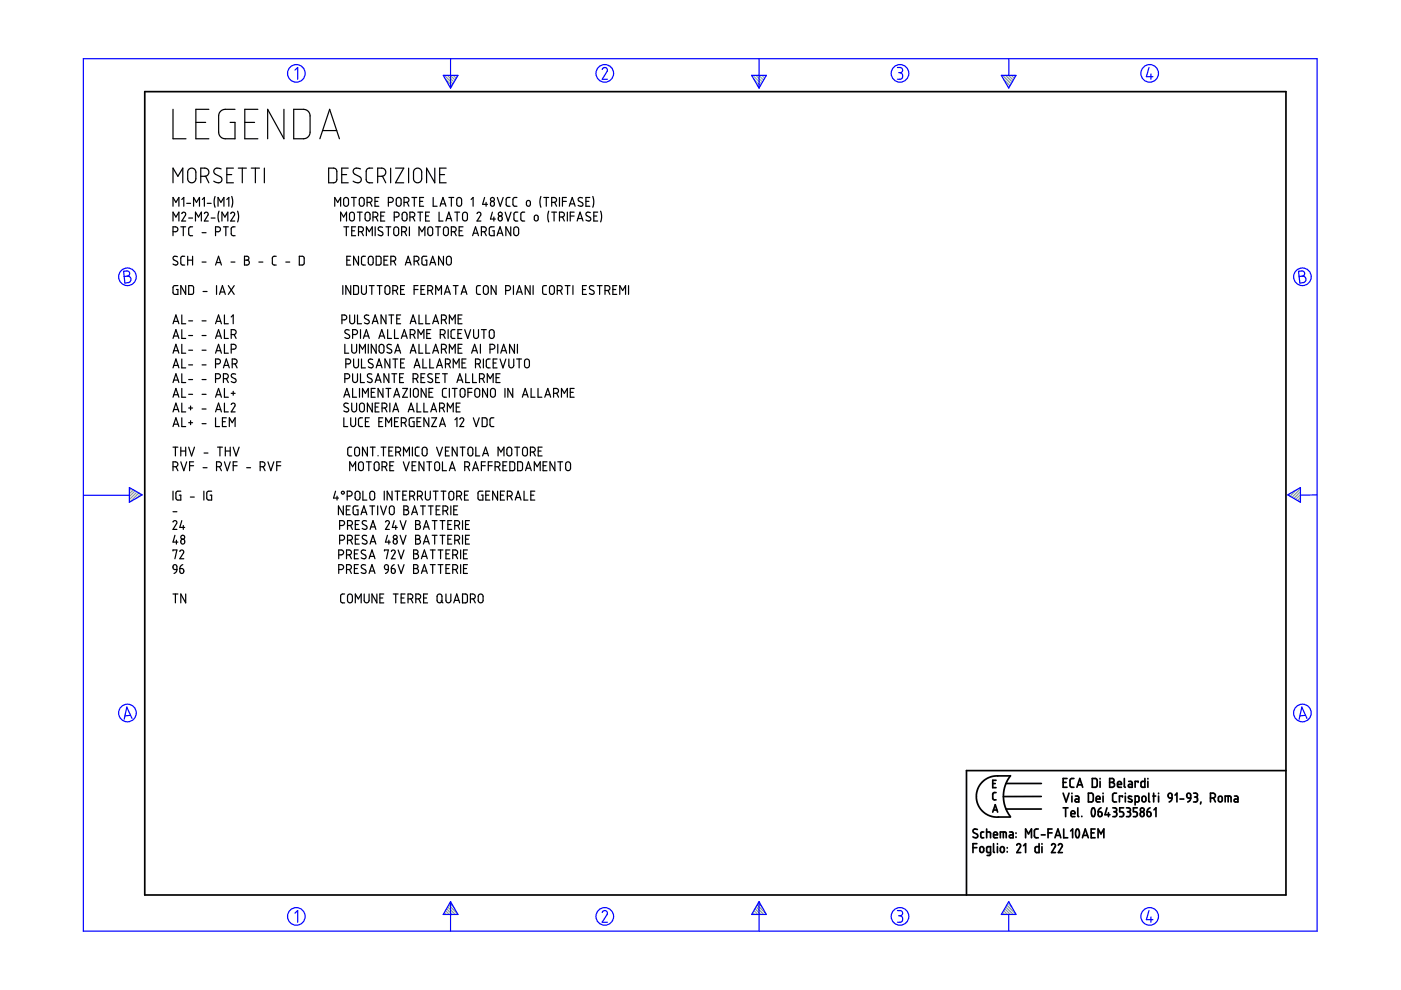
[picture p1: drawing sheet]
<svg xmlns="http://www.w3.org/2000/svg" width="297mm" height="210mm" viewBox="0 0 297 210" stroke-linecap="round" stroke-linejoin="round" font-family="sans-serif">
<g fill="none" stroke="#6c9" stroke-width=".25">
<path d="M94.2 16l1.8 1.8M94.5 16.8l1.3 1.4M94.8 16l1.5 1.4M95.3 18.3l.3 .3M95.5 16l1 1M96.1 16l.6 .6M96.7 16l.3 .2M159.6 16l1.8 1.8M159.9 16.8l1.3 1.4M160.3 16l1.4 1.4M160.7 18.3l.3 .3M160.9 16l1 1"/>
<path d="M161.5 16l.6 .6M162.1 16l.2 .2M212.6 16l1.8 1.8M212.8 16.8l1.3 1.4M213.2 16l1.4 1.4M213.7 18.3l.2 .3M213.8 16l1 1M214.4 16l.7 .6M215.1 16l.2 .2M27.5 103.4h-.1M27.9 103.6l-.5 .4M28.3 103.8l-.9 .9"/>
<path d="M28.7 104.1l-1.3 1.2M29 104.3l-1.6 1.6M29.4 104.5l-1.8 1.9M29.8 104.8l-.8 .8M273.4 104.7l-.3 .3M274.9 103.9l-1.4 1.3M275.7 103.6l-1.8 1.9M275.7 106.1l-.2 .3M275.7 105.5l-.6 .6M275.7 104.9l-1 1M275.7 104.2l-1.4 1.5M94 193.8v.1"/>
<path d="M94.2 193.5l.4 .4M94.4 193.1l.9 .8M94.7 192.7l1.2 1.2M94.9 192.3l1.6 1.6M95.1 191.9l1.9 1.9M95.4 191.5l.8 .8M159.4 193.8v.1M159.6 193.5l.4 .4M159.9 193.1l.8 .8M160.1 192.7l1.2 1.2M160.3 192.3l1.6 1.6M160.5 191.9l1.9 1.9"/>
<path d="M160.8 191.5l.8 .8M212.3 193.8v.1M212.6 193.5l.4 .4M212.8 193.1l.8 .8M213 192.7l1.2 1.2M213.2 192.3l1.6 1.6M213.5 191.9l1.8 1.9M213.7 191.5l.8 .8"/>
</g>
<g fill="none" stroke="#00f" stroke-width=".25">
<path d="M17.7 12.4h261.6v185h-261.6zM62.5 14.9l.6-.6v2.5M94 16h3.1l-1.6 2.7zM95.5 12.4v6.3M127.7 14.7l.5-.4 .5 .3v.5l-1 1.7h1.1M159.4 16h3.1l-1.6 2.7zM160.9 12.4v6.3M190.3 14.3h.7l.3 .3v.6l-.5 .2M190.5 15.4h.3M190.8 15.4l.5 .3v.7l-.3 .4h-.7M212.3 16h3.1l-1.5 2.7zM213.9 12.5v3.5"/>
<path d="M243.6 14.3l-.5 2h1.4M244 15.7v1.1M26.2 57.5l.9-.1 .3 .3 .1 .5-.5 .3 .5 .2 .3 .4-.1 .3-.3 .5-.9 .1zM27 58.5l-.7 .1M275.3 57.5l.9-.1 .3 .3 .1 .5-.5 .3 .5 .2 .3 .4-.1 .4-.2 .3-1 .2zM276.1 58.5l-.7 .1M17.8 105h9.6M27.4 103.4l2.7 1.5-2.7 1.6zM273 104.9l2.7-1.5v3.1zM279.3 104.9l-3.6 .1M27.7 151.7l-1.2 .1M28 152.3l-1.1-2.4-.6 2.6"/>
<path d="M276.8 151.7l-1.2 .1M277.1 152.3l-1.1-2.4-.6 2.6M62.5 193.6l.6-.5v2.4M95.5 191.2v6.2M95.5 191.2l1.6 2.7h-3.1zM127.7 193.5l.1-.3 .5-.1 .5 .4-.1 .4-1 1.6h1.1M160.9 191.2v6.2M160.9 191.2l1.6 2.7h-3.1zM190.3 193.1h.6l.4 .2v.5l-.5 .4M190.5 194.2h.3M190.8 194.2l.5 .3v.7l-.4 .3h-.6M213.9 191.2l1.5 2.7h-3.1z"/>
<path d="M213.9 193.9v3.5M243.6 193.1l-.5 1.9h1.4M244 194.4v1.1"/>
<circle cx="62.8" cy="15.6" r="1.87"/>
<circle cx="128.2" cy="15.6" r="1.87"/>
<circle cx="190.8" cy="15.6" r="1.87"/>
<circle cx="243.8" cy="15.6" r="1.87"/>
<circle cx="27" cy="58.7" r="1.87"/>
<circle cx="276.1" cy="58.7" r="1.87"/>
<circle cx="27" cy="151.2" r="1.87"/>
<circle cx="276.1" cy="151.2" r="1.87"/>
<circle cx="62.8" cy="194.3" r="1.87"/>
<circle cx="128.2" cy="194.3" r="1.87"/>
<circle cx="190.8" cy="194.3" r="1.87"/>
<circle cx="243.8" cy="194.3" r="1.87"/>
</g>
<g fill="none" stroke="#000" stroke-width=".36">
<path d="M30.7 19.4h241.9v170.4h-241.9zM206.3 179.7h.8M207.1 178.9h-.8v1.9M207.2 175.9l-.6-.1-.3 .5 1 .7v.4l-.3 .2-.7-.2M207.9 179.6l.4-.1 .3 .3v.7l-.3 .2h-.3l-.2-.2zM208.6 176.4h-.4l-.3 .2 .1 .9 .2 .1h.4M209.2 176.4l.8 .1v1.1M209.2 175.8v1.8M210.5 166.1h.5M210.5 172.2l.5-1.6 .5 1.6M210.6 171.7h.8M210.7 177h.8l-.2-.5-.4-.1-.2 .2v.8l.1 .2h.7"/>
<path d="M210.7 178.9v1.7l.1 .2M211.2 168h-.4l-.3 .3v1.1l.7 .2M211.2 165.4h-.7v1.6h.7M211.5 178.9v.1M211.5 179.5v1.3M212.1 177.6v-1.2h1.1l.1 .2v1M212.2 179.6l.4-.1 .3 .3v.7l-.3 .2h-.3l-.2-.2zM212.7 176.4v1.2M213.3 166.1h7.5M213.3 171.5h7.5M213.6 179.7v.1M214.1 176.4h.5l.2 .3v.9h-.5a.31 .31 0 0 1-.3-.3 .31 .31 0 0 1 .3-.3h.5"/>
<path d="M214.2 164.5h-3.5l-.9 .3-.9 .5-.7 .6-.7 .9-.4 1-.1 1.1 .1 1.1 .4 .9 .7 1 .8 .6 .8 .5 .9 .2h3.5M214.2 164.5l-1 1.7-.5 2.2 .1 1.3 .3 1.3 1.1 2.1M215.4 176.6v.1M215.4 177.4v.1M215.6 179.2l.4-.3 .4 .4-.8 1.5h.8M217 179.3l.4-.4v1.9M217.4 177.6v-1.8l.7 1 .6-1v1.8M220.1 175.8h-.5l-.3 .3 .1 1.3 .1 .2h.6M220.3 178.9v1.9l-.7-.1-.1-.3v-.7l.2-.2h.6M220.8 168.9h-8.1M220.8 177h.8M220.9 178.9v.1"/>
<path d="M220.9 179.5v1.3M222.2 176.6h.9M222.9 179.2l.4-.3 .4 .2 .1 .3-.9 1.4h.9M223.1 175.8h-.9v1.8M223.7 177.6l.6-1.8 .6 1.8M223.8 177.1h.9M224.4 179.2l.4-.3 .4 .4-.8 1.5h.8M225.4 165.9h.6M225.4 168.2l.6 1.8 .7-1.8M225.4 171.3h1M225.5 175.8v1.8h.9M225.9 171.3v1.8"/>
<path d="M226.2 165.1h-.8v1.8h.8M227 176.2l.4-.4v1.8M227.1 172.5h.8l-.1-.5-.4-.1-.3 .2v.8l.2 .2h.6M227.3 168.2v.1M227.3 168.8v1.2M227.7 165.1h-.6l-.2 .3v1.4l.3 .1h.5M228 168.8h.5l.2 .2v1h-.5a.31 .31 0 0 1-.3-.3 .31 .31 0 0 1 .3-.3h.5M228.2 175.9a.53 .53 0 0 1 .6 .1 .53 .53 0 0 1 .1 .6l-.1 .7a.35 .35 0 0 1-.4 .3 .35 .35 0 0 1-.3-.5l-.1-.5zM228.3 166.9l.6-1.8 .7 1.8M228.5 166.4h.9M228.5 171.3v1.7l.2 .1M229.4 173.1h.1"/>
<path d="M229.5 177.6l.6-1.8 .6 1.8M229.7 177.1h.8M230.8 168.2h.7l.3 .3v1.2l-.3 .3h-.7zM231.4 176.6h.6M231.6 165.1h.7l.3 .2v1.3l-.2 .3h-.8zM231.6 171.4a.53 .53 0 0 1 .5 .2 .53 .53 0 0 1 .1 .5l-.1 .7a.34 .34 0 0 1-.4 .3 .34 .34 0 0 1-.3-.4v-.6zM232.2 175.8h-.8v1.8h.8M232.4 169.4h.8v-.3l-.2-.3-.5 .1-.1 .9 .2 .2h.6M232.8 177.6v-1.8l.6 1 .6-1v1.8M232.8 172.1h.6l.2 .2 .1 .5-.2 .3h-.3l-.3-.1zM233.2 165.1v.1M233.2 165.7v1.2"/>
<path d="M233.4 171.3l-.4 .3-.2 .5M233.9 168.2v.1M233.9 168.8v1.2M234.7 171.3l-.4 1.4h1M235 172.3v.8M235.3 165.1h.6l.3 .3-.1 .4-.3 .1 .4 .1 .1 .3-.1 .4-.3 .2h-.6zM235.3 165.9h.5M235.9 171.3h.7l.1 .2 .1 .3-.4 .3M236.2 172.1h.2M236.4 172.1l.3 .2 .1 .5-.3 .3h-.6M236.7 168.2h-.5l-.3 .3v1.3l.3 .2h.5M236.9 166.3h.9l-.2-.5-.3-.1-.3 .1-.1 .9 .2 .2h.7"/>
<path d="M238 169v-.2h-.7v1.2M238.2 171.3h-.8v.8h.6l.2 .4-.1 .6h-.7M238.4 165.1v1.7l.2 .1M238.6 168.2v.1M238.6 168.8v1.2M238.8 171.3h.5l.3 .2v.4l-.3 .2M239.1 172.1h.2M239.3 172.1l.4 .3-.1 .5-.2 .2h-.6M239.3 165.7h.5l.3 .2v1h-.6a.31 .31 0 0 1-.3-.3 .31 .31 0 0 1 .3-.3h.6M239.9 168.9l-.2-.1a.29 .29 0 0 0-.4 .1 .29 .29 0 0 0 .1 .4l.5 .2a.33 .33 0 0 1 0 .5 .33 .33 0 0 1-.5 0l-.2-.1M240.7 170l.7-.1 .1-.9-.2-.2h-.6v1.9M241.1 171.3h-.8v.8h.6l.2 .3-.1 .7h-.7"/>
<path d="M241.3 165.9v-.2h-.6v1.2M241.9 172.3l.2-.2 .4 .2 .1 .5-.1 .2-.4 .1-.2-.1zM242.2 169l.2-.2 .4 .1 .2 .8-.2 .2-.4 .1-.3-.2zM242.7 165.1v1.8h-.6l-.2-.2 .1-.9 .2-.1h.5M243.2 172.1l.7 .2v.7l-.4 .1-.2-.1zM243.4 165.1v.1M243.4 165.7v1.2M243.6 168.2v1.6l.2 .2M243.8 171.3l-.4 .3-.2 .5M244.4 168.8h.6M244.6 168.2v1.8M244.7 171.7l.4-.4v1.8"/>
<path d="M245.6 168.2v.1M245.6 168.8v1.2M247.7 168.4l.3-.2 .4 .1 .1 .9-.7-.1zM248.5 169.2l-.2 .5-.4 .3M249.1 168.6l.4-.4v1.8M250.2 169.4h.8M251.7 168.3l.3-.1 .3 .1 .2 .9h-.6l-.2-.2zM252.5 169.2l-.2 .5-.5 .3M253.1 168.2l.7 .1 .1 .4-.4 .3M253.3 169h.2M253.5 169l.4 .2v.5l-.2 .3h-.6M254.6 170l-.1 .5"/>
<path d="M256.6 169.2l.9-.1 .2-.3-.1-.4-.4-.2h-.6v1.8M257.3 169.2l.4 .8M258.4 169l.2-.2 .4 .1 .1 .8-.1 .2-.4 .1-.3-.2zM259.8 170v-1.2l1.1 .1 .1 1.1M260.4 168.8v1.2M261.7 168.8h.6l.2 .3v.9h-.6a.31 .31 0 0 1-.3-.3 .31 .31 0 0 1 .3-.3h.6M272.6 163.4h-67.7v26.4M210 180.8h-.5l-.3-.2 .1-1 .7-.1v1.7l-.7 .2M213.6 180.6v.1"/>
<circle cx="242.2" cy="171.7" r=".42"/>
</g>
<g fill="none" stroke="#000" stroke-width=".25">
<path d="M36.7 23.2v6.2h2.7M36.7 38.8v-3.2l1 1.8 1.1-1.8v3.2M40.1 35.9l.4-.3 .5 .1 .5 .6v1.8l-.2 .4-.4 .2h-.5l-.6-.5v-1.8zM41.5 26h2.1M42.6 37.4h1l.5-.3 .2-.8-.3-.5-.4-.2h-1v3.2M43.6 37.4l.7 1.4M44.3 23.2h-2.8v6.2h2.8M46.9 35.8l-1.1-.1-.3 .2-.2 .5 .3 .5 1.3 .7 .2 .4-.2 .5-.3 .2-.4 .1-.9-.4M48.1 37h1M49.5 35.6h-1.4v3.2h1.4M49.8 23.2h-2.4l-.5 .2-.4 .5-.1 .6v3.8l.2 .5 .5 .5 .5 .1h2.2v-3.4h-1M50.5 35.6h1.7"/>
<path d="M51.4 35.6v3.2M51.9 26h2.1M53.3 35.6h1.7M54.1 35.6v3.2M54.7 23.2h-2.8v6.2h2.8M56 35.6v3.2M60.2 23.2v6.2l-3.5-6.2v6.2M62.3 23.2l2.5 .1 .4 .2 .4 .5 .1 4.3-.3 .6-.5 .4-2.6 .1zM67.8 29.4l2.1-6.2 2.1 6.2M68.4 27.7h3M69.7 35.6h1.1l.6 .5v2.2l-.5 .4-1.2 .1zM72.5 37h1"/>
<path d="M73.8 35.6h-1.3v3.2h1.3M76.4 35.8l-1-.1-.4 .2-.1 .5 .2 .5 1.4 .7 .1 .4-.1 .5-.4 .2-.4 .1-.8-.4M79 35.6l-.9 .1-.3 .2-.2 .4 .1 2.1 .5 .4h.8M80.1 37.4h1l.5-.3 .2-.8-.3-.5-.4-.2h-1v3.2M81.1 37.4l.7 1.4M82.8 35.6v3.2M83.9 35.6h1.7l-1.7 3.2h1.7M86.6 35.6v3.2M87.8 36l.4-.3 .5-.1 .4 .2 .3 .4v1.9l-.6 .6h-.6l-.5-.5v-1.8zM92.2 35.6v3.2l-1.8-3.2v3.2M93.2 37h1.1M94.6 35.6h-1.4v3.2h1.4"/>
<path d="M36.7 49.1l.8-.1 .2-.3-.1-.4-.3-.2h-.6v1.9M36.7 43.7v-1.8l.6 1 .6-1v1.8M36.7 46.9v-1.9l.6 1 .6-1v1.9M37.6 54.4h-.7l-.2 .4 .2 .3 .7 .4 .1 .5-.5 .2-.5-.2M38.3 48.1h1.1M38.5 45.3l.4-.3 .4 .2v.4l-.8 1.3h.9M38.5 42.3l.5-.4v1.8M38.9 48.1v1.9M39.2 54.3l-.6 .1-.3 .3 .1 1.3 .8 .2M39.6 43.1h.8M39.8 54.3v1.9M39.8 55.2h1"/>
<path d="M40 46.2h.8M40.8 48.1h-.5l-.3 .3v1.4l.3 .2h.5M40.8 54.3v1.9M41 43.7v-1.8l.7 1 .6-1v1.8M41.4 46.9v-1.9l.7 1 .6-1v1.9M42.8 49.3h.9M42.8 55.6h.9M42.9 42.3l.4-.4v1.8M43.3 45.3a.4 .4 0 0 1 .4-.3 .4 .4 0 0 1 .4 .2v.3l-.8 1.4h.9M43.9 43.1h.9M44.8 46.2h.8M45.6 41.7l-.2 .8 .2 1.4"/>
<path d="M45.7 49.1l.9-.1 .1-.3v-.4l-.3-.2h-.7v1.9M45.7 56.2l.6-1.9 .6 1.9M45.9 55.7h.9M46.2 43.7v-1.8l.6 1 .7-1v1.8M46.4 44.8l-.2 .8 .2 1.5M47.1 46.9v-1.9l.6 1 .6-1v1.9M47.4 48.1h1M47.9 48.1v1.9M48.1 42.3l.4-.4v1.8M48.9 45.3l.5-.3 .4 .4-.9 1.5h.9M49 55.6h.8M49.1 41.7l.2 .9-.2 1.3"/>
<path d="M49.8 48.1h-.5l-.3 .4 .1 1.3 .2 .1 .5 .1M50.4 44.8l.2 .9-.2 1.4M51.8 54.3h.7l.2 .3v.4l-.4 .2 .4 .1 .2 .3-.1 .4-.3 .2h-.7zM51.8 55.2h.5M54.9 55.6h.8M58.6 54.3l-.6 .1-.3 .3 .1 1.3 .8 .2M60.6 55.6h.8M63.5 54.3h.7l.3 .4v1.1l-.3 .4h-.7zM71 43.7v-1.8l.6 1 .6-1v1.8M72.2 46.9v-1.9l.7 1 .6-1v1.9M72.9 48.1h1M73 42.1l.4-.2 .5 .3v1.1l-.3 .4h-.5l-.2-.4z"/>
<path d="M73.4 48.1v1.9M73.5 55.2h.6M74.2 45.2l.5-.2 .4 .3v1.2l-.3 .3h-.3l-.4-.2zM74.4 54.3h-.9v1.9h.9M74.5 41.9h1M74.6 48.9h.6M75 41.9v1.8M75.4 48.1h-.8v1.9h.8M75.8 45h1M76 49.1l.9-.1 .1-.3v-.4l-.3-.2h-.7v1.9M76 54.3v1.9l-1-1.9v1.9M76.3 42.1l.5-.2 .4 .3v1.2l-.3 .3-.5-.1-.2-.3z"/>
<path d="M76.3 45v1.9M76.6 49.1l.4 .9M77.5 54.3l-.6 .1-.3 .2 .1 1.4 .8 .2M77.6 45.1l.4-.1 .4 .3v1.2l-.3 .3h-.3l-.4-.3v-1zM77.7 50v-1.9l.6 1 .6-1v1.9M77.8 42.9h.6l.4-.2 .1-.4-.2-.3-.9-.1v1.8M78.2 54.5l.5-.2 .4 .4v1.1l-.3 .4h-.4l-.3-.3v-1.1zM78.4 42.9l.5 .8M79.1 46l.8-.1 .2-.3-.1-.5-.9-.1v1.9M79.5 42.7h.6M79.5 48.1v1.9M79.7 46l.4 .9"/>
<path d="M79.8 54.3h.7l.3 .3v1.2l-.3 .4h-.7zM80.3 41.9h-.8v1.8h.8M80.7 45.8h.7M81.1 48.2l-.6-.1-.3 .4 .1 .3 .8 .5 .1 .4-.4 .3-.6-.2M81.4 55.2h.6M81.6 45h-.9v1.9h.9M81.8 48.1h1.1M82.3 54.3h-.9v1.9h.9M82.3 42.9l.9-.1 .2-.3-.1-.4-.4-.2h-.6v1.8M82.3 48.1v1.9M82.9 55.4h.5l.4-.3 .1-.3-.2-.4-.8-.1v1.9M83.5 55.4l.4 .8"/>
<path d="M83.6 46l.9-.1 .1-.3-.1-.4-.3-.2h-.6v1.9M83.6 48.3l.5-.2 .4 .4v1.1l-.3 .4-.4-.1-.3-.2v-1.1zM84.2 42l.4-.1 .4 .3v1.1l-.3 .4h-.3l-.4-.3v-1.1zM85.2 49.1h.6l.3-.2 .1-.4-.2-.3-.8-.1v1.9M85.4 45.2l.4-.2 .5 .3v1.1l-.3 .4h-.5l-.2-.3zM85.7 42.9l.8-.1 .2-.3-.1-.4-.3-.2h-.6v1.8M85.8 49.1l.4 .9M85.9 56.2l.7-1.9 .6 1.9M86.1 55.7h.9M86.3 42.9l.4 .8M86.8 48.1v1.9M86.9 46l.9-.1 .1-.5-.1-.3-.9-.1v1.9"/>
<path d="M87.3 41.9h1.1M87.5 46l.4 .9M87.8 55.4h.5l.5-.3v-.3l-.2-.4-.8-.1v1.9M87.8 41.9v1.8M88.4 55.4l.4 .8M88.6 45h1M88.8 50v-1.9l.7 1 .6-1v1.9M89 42.7h.6M89.1 45v1.9M89.8 41.9h-.8v1.8h.8M90.2 45.8h.7M90.5 54.3h-.7l-.3 .3v1.2l.2 .4h.8v-1h-.3"/>
<path d="M90.8 48.3l.6-.2 .3 .4v1.1l-.3 .4-.4-.1-.3-.3zM91.1 45h-.9v1.9h.9M91.1 56.2l.6-1.9 .7 1.9M91.3 55.7h.9M91.8 41.9v1.8h.9M92.4 48.1h1M92.9 48.1v1.9M93.1 45v1.9h.8M93.3 43.7l.6-1.8 .7 1.8M93.5 43.2h.9M94 54.3v1.9l-1-1.9v1.9M94.1 48.3l.5-.2 .4 .4 .1 1.1-.4 .4-.4-.1-.3-.3z"/>
<path d="M94.6 46.9l.6-1.9 .6 1.9M94.7 46.3h.9M94.8 54.5l.5-.2 .4 .3v1.2l-.5 .4-.3-.1-.2-.3zM95.2 41.9h1M95.7 49.1l.9-.1 .1-.4-.1-.3-.2-.2h-.7v1.9M95.7 41.9v1.8M96.3 49.1l.4 .9M96.4 45h1.1M96.9 45v1.9M96.9 42.1l.5-.2 .4 .3 .1 1.2-.4 .3-.5-.1-.2-.3zM97.3 48.9h.7M98.2 48.1h-.9v1.9h.9"/>
<path d="M98.2 45.2l.4-.2 .5 .3v1.1l-.3 .4h-.4l-.3-.3v-1zM99.9 42.3l.4-.4v1.8M100.2 50l.6-1.9 .7 1.9M100.4 49.4h.9M101.1 45.3l.4-.3 .4 .2v.4l-.8 1.3h.9M102.1 49.1l.9-.1 .1-.5-.1-.3-.9-.1v1.9M102.7 49.1l.4 .9M102.7 41.9l-.4 1.4h1.1M103.1 42.9v.8M104.1 42.8l.3-.1 .4 .2v.5l-.1 .2-.4 .1-.2-.1zM104.4 45l-.4 1.4h1M104.7 46v.9"/>
<path d="M104.8 48.1h-.8l-.3 .3v1.2l.2 .3 .9 .1v-1.1h-.3M105.4 50l.6-1.9 .6 1.9M105.5 41.9l.6 1.8 .6-1.8M105.6 49.4h.9M107.1 45l.6 1.9 .7-1.9M108.1 41.9h-.5l-.3 .3v1.3l.3 .2h.5M108.3 48.1v1.9l-1-1.9v1.9M109 48.3l.6-.2 .3 .4 .1 1-.4 .5-.4-.1-.3-.3zM109.6 41.9h-.5l-.3 .4v1.2l.3 .2h.5M109.8 45h-.5l-.3 .3v1.3l.2 .2 .6 .1M111.3 45h-.6l-.3 .3 .1 1.4 .8 .2M111.7 42.6l.4-.1 .3 .3v.6l-.3 .3h-.3l-.2-.2z"/>
<path d="M113.3 45.8l.5-.2 .3 .2v.7l-.3 .3-.5-.2zM114.7 41.7l-.2 .9 .2 1.3M115.3 41.9h1M115.8 41.9v1.8M116.3 44.8l-.2 .8 .2 1.5M117 42.9h.6l.3-.2 .1-.4-.1-.3-.9-.1v1.8M117 45h1M117.5 45v1.9M117.6 42.9l.4 .8M118.6 46l.9-.1 .2-.3-.1-.4-.4-.2h-.6v1.9M118.6 41.9v1.8M119.3 42.7h.8"/>
<path d="M119.3 46l.4 .9M120.1 41.9h-.8v1.8M120.3 45v1.9M120.7 43.7l.6-1.8 .6 1.8M120.9 43.2h.9M120.9 45.8h.8M121.7 45h-.8v1.9M122.4 46.9l.6-1.9 .6 1.9M122.5 46.3h.9M123.5 42l-.6-.1-.3 .5 .9 .7v.5l-.5 .1-.4-.2M124.2 42.7h.7M125.1 41.9h-.9v1.8h.9"/>
<path d="M125.2 45.1l-.7-.1-.3 .5 .2 .2 .8 .4v.5l-.3 .3-.7-.2M125.7 41.7l.2 1-.2 1.2M125.9 45.8h.6M126.7 45h-.8v1.9h.8M127.3 44.8l.3 .9-.3 1.4M36.7 68.6l.6-1.8 .6 1.8M36.7 71.8l.6-1.9 .6 1.9M36.7 74.9l.6-1.9 .6 1.9M36.7 78l.6-1.9 .6 1.9M36.9 68.1h.8M36.9 71.2h.8M36.9 74.4h.8"/>
<path d="M36.9 77.5h.8M37.7 60.6h-.7l-.3 .3v1.2l.3 .3h.7v-1h-.3M38.5 66.8v1.8h.9M38.5 69.9v1.9h.9M38.5 73v1.9h.9M38.5 76.1v1.9h.9M38.5 79.2v1.9h.9M39.4 60.6v1.8l-1.1-1.8v1.8M40 60.6h.7l.3 .3v1.1l-.2 .4h-.8zM40 68h.8M40 71.1h.8M40 74.3h.8"/>
<path d="M40 77.4h.8M42.8 68h.9M42.8 71.1h.9M42.8 74.3h.9M42.8 77.4h.9M43.1 61.8h.8M45.7 77.2l.9-.2 .1-.2v-.5l-.3-.2h-.7v1.9M45.7 68.6l.6-1.8 .6 1.8M45.7 71.8l.6-1.9 .6 1.9M45.7 74.9l.6-1.9 .6 1.9M45.9 68.1h.9M45.9 71.2h.9"/>
<path d="M45.9 74.4h.9M45.9 60.6v1.8M46.5 62.4l.7-1.8 .6 1.8M46.7 61.9h.9M47.4 78l.6-1.9 .6 1.9M47.5 77.5h.9M47.6 66.8v1.8h.8M47.6 69.9v1.9h.8M47.6 73v1.9h.8M48.4 60.6l1.3 1.8M49 70.9l.9-.1 .2-.3-.1-.4-.4-.2h-.6v1.9M49 74l.9-.1 .2-.3-.1-.4-.3-.2h-.7v1.9"/>
<path d="M49 67.2l.4-.4v1.8M49.2 77.2h.7l.2-.2 .2-.3-.2-.4-.9-.2v1.9M49.6 70.9l.5 .9M49.7 60.6l-1.3 1.8M49.8 77.2l.5 .8M50 79.3l-.7-.1-.3 .5 .2 .3 .8 .4v.5l-.3 .2-.7-.2M72.5 67.8l.8-.1 .2-.4-.1-.3-.3-.2h-.6v1.8M72.7 60.6v1.8M73.1 73v1.9h.8M73.3 77.2l.8-.1 .3-.4-.1-.4-.3-.2h-.7v1.9M74 70l-.6-.1-.3 .5 .2 .2 .8 .5v.4l-.2 .3-.8-.2M74.1 66.8v1.4l.5 .4h.3l.3-.4v-1.4"/>
<path d="M74.4 60.6v1.8l-1.1-1.8v1.8M74.6 73v1.5l.1 .2 .4 .2 .5-.4v-1.5M74.8 70.9l.9-.1 .1-.3-.1-.4-.3-.2h-.6v1.9M74.8 79.2v1.6l.4 .3 .6-.3v-1.6M75 60.6h.7l.3 .2v1.3l-.2 .3h-.8zM75 76.1v1.4l.1 .3 .3 .2 .6-.3v-1.6M75.8 66.8v1.8h.8M76.2 74.9v-1.9l.7 1 .6-1v1.9M76.4 69.9v1.9M76.4 79.2v1.9h.9M76.6 60.6v1.4l.5 .4h.3l.3-.3v-1.5M76.6 76.1v1.9h.9"/>
<path d="M77 71.8l.7-1.9 .6 1.9M77.2 71.2h.9M78.1 73v1.9M78.2 66.9l-.6-.1-.2 .1-.1 .4 .1 .2 .8 .4v.6l-.5 .1-.4-.1M78.3 60.6h1M78.8 79.3l-.6-.1-.3 .2v.4l.9 .6 .1 .5-.4 .2-.6-.2M78.8 60.6v1.8M78.9 68.6l.6-1.8 .7 1.8M79 76.2l-.6-.1-.3 .5 .1 .3 .8 .4 .1 .5-.3 .2-.7-.2M79.1 68.1h.9M79.8 73v1.9l-1.1-1.9v1.9M79.8 78l.6-1.9 .6 1.9"/>
<path d="M79.9 77.5h.9M80 60.6h1M80.3 71.8l.6-1.9 .7 1.9M80.5 60.6v1.8M80.5 73.2l.4-.2 .5 .4v1.1l-.3 .3-.3 .1-.4-.3v-1.1zM80.5 71.2h.9M81.8 60.7l.5-.1 .4 .4v1l-.4 .4-.5-.1-.2-.3v-1zM81.8 66.8v1.8l-1-1.8v1.8M82.2 69.9v1.9h.8M82.4 79.2v1.9l-1-1.9v1.9M82.4 66.8h1.1M82.7 76.1v1.9l-1.1-1.9v1.9"/>
<path d="M83 73.1l-.7-.1-.3 .5 1 .7 .1 .4-.4 .3-.7-.2M83 66.8v1.8M83.1 79.2h1M83.3 61.6l.8-.1 .2-.4-.1-.4-.3-.1h-.6v1.8M83.3 76.1h1M83.6 79.2v1.9M83.7 69.9v1.9h.8M83.7 74.9l.6-1.9 .6 1.9M83.8 76.1v1.9M83.9 74.4h.9M83.9 61.6l.4 .8M84.1 67.6h.6"/>
<path d="M84.9 61.4h.7M84.9 66.8h-.8v1.8h.8M84.9 77h.7M85.1 71.8l.6-1.9 .6 1.9M85.3 71.2h.9M85.6 79.2h-.9v1.9h.9M85.8 60.6h-.9v1.8h.9M85.8 76.1h-.9v1.9h.9M87 70.9l.8-.1 .2-.3-.1-.4-.4-.2h-.5v1.9M87 68.6l.6-1.8 .6 1.8M87 74.9l.6-1.9 .6 1.9M87.1 68.1h.9"/>
<path d="M87.1 74.4h.9M87.6 70.9l.4 .9M87.8 61.4h.8M87.8 78l.6-1.9 .6 1.9M88 77.5h.9M88.6 60.6h-.8v1.8M88.6 71.8v-1.9l.7 1 .6-1v1.9M88.8 66.8v1.8h.9M88.8 73v1.9h.9M89.3 61.4h.6M89.7 76.1v1.9h.8M90.1 60.6h-.8v1.8h.8"/>
<path d="M90.1 79.2h-.8v1.9h.8M90.3 66.8v1.8h.8M90.3 73v1.9h.8M90.5 70.7h.6M90.7 61.6h.6l.3-.2 .1-.4-.2-.4h-.8v1.8M91.1 76.1v1.9h.8M91.3 61.6l.4 .8M91.3 69.9h-.8v1.9h.8M91.6 79.3l-.6-.1-.3 .5 .2 .3 .7 .4 .1 .5-.3 .2-.7-.2M91.7 68.6l.7-1.8 .6 1.8M91.7 74.9l.7-1.9 .6 1.9M91.9 68.1h.9"/>
<path d="M91.9 74.4h.9M92.4 62.4v-1.8l.6 1 .6-1v1.8M92.6 78l.6-1.9 .6 1.9M92.8 77.5h.8M93.2 79.2h-.8v1.9h.8M93.3 70.9l1-.1 .1-.3-.1-.4-.4-.2h-.6v1.9M93.6 67.8l.8-.1 .3-.4-.1-.3-.4-.2h-.6v1.8M93.6 74l.9-.1 .2-.4-.1-.3-.3-.2h-.7v1.9M93.8 79.2h1M94 70.9l.4 .9M94.2 62.4l.6-1.8 .7 1.8M94.2 67.8l.5 .8"/>
<path d="M94.2 74l.5 .9M94.3 79.2v1.9M94.4 61.9h.9M94.4 77.2l.9-.2 .2-.3-.1-.4-.3-.2h-.7v1.9M95 69.9v1.9M95.1 77.2l.4 .8M95.3 68.6v-1.8l.6 1 .6-1v1.8M95.3 74.9v-1.9l.6 1 .6-1v1.9M96.1 78v-1.9l.6 1.1 .6-1.1v1.9M96.1 60.6h1M96.5 69.9h-.6l-.3 .4 .1 1.2 .2 .2 .6 .1M96.6 60.6v1.8"/>
<path d="M97.1 70.7h.6M97.1 67.6h.7M97.1 73.9h.7M97.8 62.4l.6-1.8 .6 1.8M97.9 69.9h-.8v1.9h.8M97.9 61.9h.9M98 66.8h-.9v1.8h.9M98 73h-.9v1.9h.9M98 77h.6M98.5 69.9l.7 1.9 .6-1.9M98.7 79.2v1.9h.9M98.8 76.1h-.8v1.9h.8"/>
<path d="M100 74.9l.6-1.9 .6 1.9M100.2 74.4h.9M100.2 79.2v1.9h.8M100.4 69.9v1.5l.4 .4 .4-.1 .2-.3 .1-1.5M100.8 77.2l.9-.2 .2-.3-.1-.4-.3-.2h-.7v1.9M101.5 77.2l.4 .8M101.9 60.6h-.6l-.3 .3 .1 1.4 .2 .1h.6M101.9 73v1.9M102.1 69.9h1M102.5 76.1v1.9M102.6 60.7l.5-.1 .4 .3v1.2l-.4 .3-.4-.1-.2-.3zM102.6 69.9v1.9"/>
<path d="M103.8 70.1l.5-.2 .4 .3 .1 1.2-.4 .3h-.5l-.2-.3zM103.9 74l.9-.1 .1-.3-.1-.4-.9-.2v1.9M103.9 76.1h-.5l-.3 .4 .1 1.3 .2 .2h.5M104.6 77h.6M105.2 60.6v1.8l-1.1-1.8v1.8M105.4 76.1h-.8v1.9h.8M105.5 73v1.9M106 79.2h-.8v1.9h.8M106 76.1l.6 1.9 .7-1.9M106.2 74.9l.6-1.9 .6 1.9M106.3 74.4h1M107.2 61.6h.6l.3-.2 .1-.4-.2-.4h-.8v1.8"/>
<path d="M107.9 76.1v1.5l.1 .3 .4 .1 .3-.1 .2-.3v-1.5M108.9 60.6v1.8M109.1 73v1.9l-1.1-1.9v1.9M109.5 62.4l.6-1.8 .6 1.8M109.5 76.1h1.1M109.7 61.9h.9M109.7 73v1.9M110.1 76.1v1.9M111.3 76.3l.4-.2 .5 .3v1.1l-.3 .5-.4-.1-.3-.3zM112.4 60.6v1.8l-1-1.8v1.8M113 60.6v1.8M115.9 60.6h-.6l-.3 .3 .1 1.4 .3 .1h.5"/>
<path d="M116.6 60.8l.5-.2 .4 .3v1.2l-.4 .3-.4-.1-.2-.3zM118.2 61.6h.6l.3-.2 .1-.4-.2-.4h-.8v1.8M118.8 61.6l.4 .8M119.8 60.6h1.1M120.3 60.6v1.8M121.5 60.6v1.8M123.5 61.4h.6M124.3 60.6h-.8v1.8h.8M125.9 60.7l-.7-.1-.3 .4 .2 .3 .8 .4v.5l-.5 .2-.5-.2M126.6 60.6h1.1M127.1 60.6v1.8M128.3 61.6l.8-.1 .2-.3-.1-.4-.3-.2h-.6v1.8"/>
<path d="M128.9 61.6l.4 .8M129.9 61.4h.7M130.8 60.6h-.9v1.8h.9M131.4 62.4v-1.8l.6 1 .6-1v1.8M133.3 60.6v1.8M36.7 99l.8-.2 .2-.3-.1-.4-.3-.2h-.6v1.9M36.7 81.1l.6-1.9 .6 1.9M36.7 84.2l.6-1.8 .6 1.8M36.7 87.3l.6-1.8 .6 1.8M36.7 90.4l.6-1.8 .6 1.8M36.7 94.8h1M36.9 80.6h.8"/>
<path d="M36.9 83.7h.8M36.9 86.8h.8M36.9 89.9h.8M37.2 94.8v1.9M37.3 99l.4 .8M38.3 94.8v1.9M38.3 95.6h1.1M38.3 97.9l.7 1.9 .6-1.9M38.5 82.4v1.8h.9M38.5 85.5v1.8h.9M38.5 88.6v1.8h.9M39.4 94.8v1.9"/>
<path d="M40 80.5h.8M40 83.6h.8M40 86.5h.8M40 89.6h.8M40 94.8l.6 1.9 .6-1.9M40.2 98.7h.8M40.4 86.1v.8M40.4 89.2v.8M41 97.9h-.8v1.9M42.8 80.5h.9M42.8 83.6h.9M42.8 86.7h.9"/>
<path d="M42.8 89.8h.9M43.1 99.2h.8M43.3 96.1h.8M45.7 80.3l.9-.2 .1-.4-.1-.3-.9-.2v1.9M45.7 88.6v1.8h.8M45.7 84.2l.6-1.8 .6 1.8M45.7 87.3l.6-1.8 .6 1.8M45.9 83.7h.9M45.9 86.8h.9M45.9 99l.9-.2 .1-.5-.1-.2-.9-.2v1.9M46.1 94.8h1.1M46.5 99l.4 .8"/>
<path d="M46.6 94.8v1.9M47.2 89.4h.6M47.4 80.3h.5l.4-.2 .1-.4-.2-.3-.8-.2v1.9M47.6 82.4v1.8h.8M47.6 85.5v1.8h.8M47.6 97.9l.6 1.9 .6-1.9M47.8 95.6h1M47.8 94.8v1.9M48 80.3l.4 .8M48 88.6h-.8v1.8h.8M48.6 90.4v-1.8l.6 1 .6-1v1.8M48.8 94.8v1.9"/>
<path d="M49 85.8l.3-.3 .5 .1v.4l-.8 1.3h.8M49 83.4h.8M49.4 83v.8M49.4 94.8l.7 1.9 .6-1.9M49.4 98.7h.9M50.3 97.9h-.9v1.9M52.3 99.2h.8M55.2 99l.8-.2 .2-.3-.1-.4-.4-.2h-.5v1.9M55.8 99l.4 .8M56.8 97.9l.6 1.9 .7-1.9M58.7 98.7h.8M59.5 97.9h-.8v1.9"/>
<path d="M72.9 88.6v1.8h.8M72.9 84.2l.6-1.8 .6 1.8M73.1 83.7h.9M73.1 80.3h.6l.4-.2v-.4l-.2-.4-.8-.1v1.9M73.8 85.6l-.6-.1-.3 .5 .2 .2 .8 .5v.4l-.5 .2-.5-.2M74.1 99.8v-1.9l.7 1.1 .6-1.1v1.9M74.4 88.6v1.4l.4 .4h.3l.3-.3v-1.5M74.6 85.5v1.4l.4 .4 .4-.1 .2-.2v-1.5M74.6 94.8h-.6l-.3 .4 .1 1.2 .2 .3h.6M74.8 82.4v1.8h.8M75.3 95l.5-.2 .4 .4v1.1l-.3 .3-.3 .1-.4-.4v-1zM76.2 98.1l.6-.1 .2 .3v1.1l-.3 .4h-.3l-.3-.3-.1-1.1z"/>
<path d="M76.2 82.4v1.8M76.4 85.6l.4-.1 .4 .3 .1 1.1-.4 .4h-.4l-.3-.4v-1zM76.9 88.6h-.7l-.2 .3 .1 1.4 .2 .1h.6M76.9 84.2v-1.8l.6 1 .6-1v1.8M77.5 89.4h.6M77.7 97.9h1M77.9 94.8v1.9l-1-1.9v1.9M78.2 97.9v1.9M78.3 88.6h-.8v1.8h.8M78.5 94.8h1M78.7 83.2h.6M78.9 85.5v1.8l-1-1.8v1.8"/>
<path d="M79 94.8v1.9M79.5 98.1l.4-.2 .5 .4v1.1l-.3 .4h-.4l-.3-.4zM79.5 82.4h-.8v1.8h.8M79.5 81.1l.7-1.9 .6 1.9M79.5 86.3h.7M79.7 80.6h.9M80.2 96.6v.1M80.3 89.4h.6M80.4 85.5h-.9v1.8h.9M80.8 94.8h1M81 86.5l.9-.1 .1-.4-.1-.4-.9-.1v1.8M81 99l.9-.2 .1-.3-.1-.4-.3-.2h-.6v1.9"/>
<path d="M81.2 88.6h-.9v1.8h.9M81.2 82.4v1.8l-1-1.8v1.8M81.3 94.8v1.9M81.6 86.5l.4 .8M81.6 99l.4 .8M81.8 90.4v-1.8l.6 1 .6-1v1.8M81.8 82.4h1.1M82.3 82.4v1.8M82.4 95.6h.7M82.7 85.5v1.8M82.7 98.7h.6M83.3 94.8h-.9v1.9h.9"/>
<path d="M83.3 87.3l.6-1.8 .6 1.8M83.5 86.8h.8M83.5 97.9h-.8v1.9h.8M83.5 84.2l.6-1.8 .6 1.8M83.7 89.4h.6M83.7 83.7h.9M83.9 95.8l.9-.1 .1-.3-.1-.4-.9-.2v1.9M84.5 88.6h-.8v1.8h.8M84.5 95.8l.4 .9M84.7 80.1h.7M85.1 89.6l.8-.1 .2-.3-.1-.4-.3-.2h-.6v1.8M85.4 82.4h1l-1 1.8h1"/>
<path d="M85.5 97.9l.6 1.9 .7-1.9M85.6 96.7v-1.9l.6 1 .6-1v1.9M85.7 89.6l.4 .8M86.6 87.3l.6-1.8 .6 1.8M86.7 86.8h.9M87 82.4v1.8M87.4 98.7h.6M87.4 94.8v1.9M87.6 80.3h.6l.3-.2 .1-.4-.2-.4-.8-.1v1.9M87.8 82.5l.5-.1 .3 .3 .1 1.1-.5 .4-.3-.1-.2-.3zM87.8 88.6h-.7l-.3 .3v1.2l.3 .3h.7v-1h-.3M88.2 80.3l.4 .8"/>
<path d="M88.2 97.9h-.8v1.9h.8M88.4 85.5v1.8h.9M88.4 89.4h.6M88.9 94.8h-.6l-.2 .4v1.2l.3 .3h.5M89.3 80.1h.6M89.3 88.6h-.9v1.8h.9M89.7 95l.4-.2 .4 .4 .1 1-.4 .4-.3 .1-.4-.4v-1.1zM89.9 97.9v1.9l-1.1-1.9v1.9M89.9 85.5v1.8h.8M90.3 82.4v1.8l-1-1.8v1.8M90.5 97.9h1M90.9 88.6v1.8l-1-1.8v1.8"/>
<path d="M91 83.2h.6M91 97.9v1.9M91.3 87.3l.6-1.8 .7 1.8M91.5 86.8h.9M91.5 88.6h1.1l-1.1 1.8h1.1M91.8 82.4h-.8v1.8h.8M92.3 98h.6l.3 .3v1l-.3 .5h-.4l-.3-.4v-1.1zM92.4 80.1h.6M92.6 94.8l.6 1.9 .6-1.9M93.2 86.5h.6l.3-.2 .1-.4-.2-.3-.8-.1v1.8M93.2 90.4l.6-1.8 .6 1.8M93.4 89.9h.9"/>
<path d="M93.8 97.9v1.9h.9M93.8 86.5l.4 .8M94.4 95.6h.7M94.7 82.4h-.6l-.3 .3 .1 1.4 .8 .1M94.8 87.3v-1.8l.7 1 .6-1v1.8M95.3 82.4v1.8M95.3 94.8h-.9v1.9h.9M95.3 99.8l.6-1.9 .6 1.9M95.4 99.3h1M95.9 82.4h1M96.4 82.4v1.8M96.5 89l.4-.4v1.8"/>
<path d="M96.7 86.3h.6M96.9 81.1l.6-1.9 .6 1.9M96.9 94.8v1.9l-1-1.9v1.9M97 80.6h1M97.5 88.9l.1-.2 .4-.1 .3 .4-.8 1.4h.8M97.6 85.5h-.9v1.8h.9M97.6 94.8h1M97.7 82.5l.5-.1 .4 .3v1.1l-.4 .4h-.4l-.2-.3v-1.1zM98.1 94.8v1.9M98.5 99l.9-.2 .2-.2-.1-.5-.4-.2h-.6v1.9M99.2 99l.4 .8M99.2 83.2h.9"/>
<path d="M99.4 95l.5-.2 .3 .4v1.1l-.3 .3-.3 .1-.3-.3-.1-1.1zM100.1 82.4h-.9v1.8M100.2 99.8l.6-1.9 .7 1.9M100.4 88.6l.6 1.8 .6-1.8M100.4 99.3h.9M100.8 82.6l.5-.2 .4 .3v1.1l-.4 .4h-.4l-.2-.3zM100.9 94.8v1.9h.8M101.7 80.3l.9-.2 .1-.4-.2-.3-.8-.2v1.9M102.1 98.7h.8M102.2 88.6h.8l.3 .3v1.1l-.3 .4h-.8zM102.3 80.3l.4 .8M102.3 96.7l.7-1.9 .6 1.9"/>
<path d="M102.5 96.2h.9M102.9 97.9h-.8v1.9M103.3 81.1v-1.9l.6 1.1 .7-1.1v1.9M103.4 82.4v1.8l-1.1-1.8v1.8M103.5 98.7h.9M104.1 82.5l.5-.1 .4 .3v1.1l-.3 .4h-.5l-.2-.3v-1.1zM104.4 97.9h-.9v1.9M104.7 88.6h-.6l-.2 .3v1.3l.3 .2h.5M105 99l.9-.2 .1-.4-.1-.3-.3-.2h-.6v1.9M105.2 80.1h.6M105.6 96.7v-1.9l.6 1 .6-1v1.9M105.6 99l.4 .8"/>
<path d="M106.6 98.7h.7M107.1 82.4v1.8M107.5 97.9h-.9v1.9h.9M107.6 95l.4-.2 .5 .4v1.1l-.3 .3-.4 .1-.3-.4v-1zM108.1 97.9h.8l.2 .3v1.2l-.3 .4h-.7zM108.7 82.4v1.8l-1-1.8v1.8M109.1 94.8h1.1M109.6 94.8v1.9M109.7 97.9h.7l.3 .2 .1 1.3-.3 .4h-.8zM110.7 84.2l.7-1.8 .6 1.8M110.9 83.7h.9M110.9 95l.5-.2 .4 .4v1.1l-.3 .3-.3 .1-.4-.4v-1z"/>
<path d="M111.4 99.8l.6-1.9 .6 1.9M111.6 99.3h.9M112.5 95.8l.8-.1 .2-.4-.1-.3-.4-.2h-.5v1.9M112.6 82.4v1.8h.8M113.1 95.8l.4 .9M113.3 99.8v-1.9l.6 1.1 .6-1.1v1.9M114.1 82.4v1.8h.8M114.1 95.6h.6M114.9 94.8h-.8v1.9h.8M115.1 98.7h.7M115.5 84.2l.6-1.8 .7 1.8M115.7 83.7h.9"/>
<path d="M116 97.9h-.9v1.9h.9M117.4 83.4l.8-.1 .2-.4-.1-.4-.3-.1h-.6v1.8M117.6 97.9v1.9l-1-1.9v1.9M118 83.4l.4 .8M118.3 97.9h1M118.8 97.9v1.9M119 84.2v-1.8l.7 1 .6-1v1.8M120 98.1l.5-.2 .4 .3v1.2l-.3 .4-.5-.1-.2-.3zM120.9 83.2h.6M121.7 82.4h-.8v1.8h.8M36.7 110.7l.3-.3 .4 .2 .1 .3-.8 1.3h.8M36.7 104.1v1.9"/>
<path d="M36.7 116.8v-.2h.8l-.4 1.9M36.7 108.5h.8M36.8 119.9l.2-.2 .4 .1 .1 1h-.5l-.3-.2zM37.1 113.5l-.4 1.4h1M37.4 114.5v.9M38.1 116.9l.1-.2 .4-.1 .4 .4-.9 1.5h.9M38.3 104.1l-.7 .1-.3 .2v1.2l.3 .4h.7v-1h-.3M38.4 114.5l.3-.2 .4 .2 .1 .6-.2 .2h-.5zM38.5 110.4l-.4 1.4h1.1M38.8 119.7l-.4 .3-.3 .5M38.9 111.4v.8M40.4 105.4h.8"/>
<path d="M43.2 104.1v1.9M44.9 104.1l-.8 .1-.2 .2-.1 1.3 .3 .3h.8v-1h-.3M71.1 104.1l-.4 1.5h1.1M71.5 105.2v.8M71.8 117.6l.9-.1 .2-.3-.2-.4-.3-.2h-.6v1.9M72 111.4l.9-.1 .2-.4-.2-.3-.3-.2h-.6v1.8M72 114.5l.9-.1 .2-.4-.2-.3-.3-.2h-.6v1.9M72.8 107.3v1.8l-1-1.8v1.8M73.4 108.1h.6M73.5 117.6h.6l.3-.1 .1-.5-.2-.3-.8-.1v1.9M73.6 105.2l.9-.2 .2-.3-.2-.4-.2-.1-.7-.1v1.9M73.7 111.4h.5l.4-.2 .1-.4-.2-.3-.8-.1v1.8"/>
<path d="M73.7 114.5h.6l.3-.2 .1-.4-.2-.3-.8-.1v1.9M74.1 117.6l.4 .9M74.3 107.3h-.9v1.8h.9M74.3 111.4l.4 .8M74.3 114.5l.4 .9M75.1 117.4h.7M75.3 111.2h.7M75.3 114.3h.7M75.5 104.3l.4-.1 .4 .3v1.1l-.3 .4h-.5l-.2-.3v-1.1zM75.9 107.3h-.7l-.3 .2v1.3l.2 .3h.8v-1h-.3M76 116.6h-.9v1.9h.9M76 119.7h-.9v1.9h.9"/>
<path d="M76.2 110.4h-.9v1.8h.9M76.2 113.5h-.9v1.9h.9M76.5 109.1l.7-1.8 .6 1.8M76.7 108.6h.9M76.9 104.1v1.9h.9M77.5 116.7l-.7-.1-.2 .5 .1 .2 .8 .5v.5l-.5 .2-.4-.2M77.5 119.8l-.6-.1-.3 .5 .1 .3 .8 .4v.5l-.5 .2-.4-.2M77.7 110.5l-.7-.1-.2 .5 .2 .3 .7 .4 .1 .5-.5 .1-.5-.2M77.7 113.6l-.7-.1-.2 .5 .1 .2 .8 .5 .1 .5-.5 .2-.5-.3M78.3 118.5l.6-1.9 .6 1.9M78.4 107.3h1M78.4 118h.9"/>
<path d="M78.5 112.2l.6-1.8 .6 1.8M78.5 115.4l.6-1.9 .6 1.9M78.5 104.3l.6-.1 .3 .3v1.1l-.3 .4h-.4l-.3-.3zM78.6 111.7h.9M78.6 114.9h.9M78.9 107.3v1.8M80.1 107.3v1.8M80.7 107.3l.6 1.8 .6-1.8M81.5 104.1v1.9M81.5 116.8v-.2h.8l-.4 1.9M81.6 119.8l.4-.1 .3 .2v.9l-.7-.2-.1-.2zM81.7 110.7l.3-.3 .5 .2v.4l-.8 1.2h.8"/>
<path d="M82.1 113.5l-.4 1.4h1.1M82.4 114.5v.9M82.7 107.4l.5-.1 .4 .4v1l-.4 .4h-.3l-.3-.3-.1-1.1zM83 116.9l.3-.3 .5 .2v.3l-.8 1.4h.8M83.1 104.1v1.9l-1-1.9v1.9M83.5 114.5l.2-.2 .4 .1 .1 .3-.1 .6-.4 .1-.2-.2zM83.6 119.7l-.4 .3-.2 .5M83.6 110.4l-.4 1.4h1M83.8 104.1h1M83.9 111.4v.8M84.3 104.1v1.9M84.4 116.6l.6 1.9 .7-1.9"/>
<path d="M84.4 119.7l.6 1.9 .7-1.9M84.8 110.4l.7 1.8 .6-1.8M84.8 113.5l.7 1.9 .6-1.9M85.4 105h.6M85.6 107.3h.7l.2 .2-.1 .5-.3 .1 .3 .1 .3 .3-.1 .4-.3 .2h-.7zM85.6 108.1h.5M86.2 104.1h-.8v1.9h.8M86.9 105.2h.6l.3-.2 .1-.4-.2-.3-.8-.2v1.9M87.3 109.1l.6-1.8 .6 1.8M87.5 108.6h.8M87.5 105.2l.4 .8M87.7 116.6h.7l.2 .3-.1 .4-.3 .1 .4 .2 .1 .3v.3l-.3 .2-.7 .1z"/>
<path d="M87.7 119.7h.6l.3 .3-.1 .4-.3 .1 .4 .2 .1 .5-.4 .4h-.6zM87.7 117.4h.5M88.1 110.4h.6l.3 .2v.4l-.4 .2 .4 .2 .2 .3-.4 .5h-.7zM88.1 113.5h.7l.2 .2v.4l-.4 .2 .3 .1 .3 .4-.4 .5-.7 .1zM88.1 111.2h.5M88.1 114.3h.5M88.5 105.2l.9-.2 .1-.6-.3-.2-.7-.1v1.9M89.1 105.2l.5 .8M89.2 107.3h1M89.3 118.5l.7-1.9 .6 1.9M89.5 118h.9M89.7 107.3v1.8"/>
<path d="M89.8 112.2l.6-1.8 .6 1.8M89.8 115.4l.6-1.9 .6 1.9M89.9 111.7h.9M89.9 114.9h.9M90.2 104.1v1.5l.5 .4 .3-.1 .2-.3v-1.5M90.8 107.3h1M91.2 116.6h1.1M91.2 119.7h1.1M91.3 107.3v1.8M91.6 110.4h1.1M91.6 113.5h1.1M91.7 116.6v1.9"/>
<path d="M91.7 119.7v1.9M91.8 104.1h1.1M92.2 110.4v1.8M92.2 113.5v1.9M92.4 104.1v1.9M92.5 108.1h.6M92.9 116.6h1M92.9 119.7h1M93.3 107.3h-.8v1.8h.8M93.3 110.4h1M93.3 113.5h1M93.4 116.6v1.9"/>
<path d="M93.4 119.7v1.9M93.5 104.1h1.1M93.8 110.4v1.8M93.8 113.5v1.9M93.9 108.3l.9-.1 .2-.3-.1-.4-.3-.2h-.7v1.8M94 104.1v1.9M94.5 108.3l.5 .8M94.6 117.4h.6M95 111.2h.6M95 114.3h.6M95.3 104.3l.5-.1 .4 .3v1.1l-.4 .4h-.3l-.3-.3zM95.4 116.6h-.8v1.9h.8"/>
<path d="M95.4 119.7h-.8v1.9h.8M95.6 107.3v1.8M95.8 110.4h-.8v1.8h.8M95.8 113.5h-.8v1.9h.8M96 117.6l.8-.1 .2-.3-.1-.4-.3-.2h-.6v1.9M96.2 108.1h.6M96.4 111.4h.6l.3-.2 .2-.4-.3-.3-.8-.1v1.8M96.4 114.5h.6l.3-.2 .2-.4-.3-.3-.8-.1v1.9M96.6 117.6l.4 .9M96.8 105.2l.9-.2 .2-.4-.2-.3-.9-.2v1.9M97 107.3h-.8v1.8h.8M97 111.4l.5 .8"/>
<path d="M97 114.5l.5 .9M97.5 105.2l.4 .8M97.7 116.6v1.9M97.7 119.7v1.9M98.1 110.4v1.8M98.1 113.5v1.9M98.3 117.4h.6M98.5 105h.6M98.7 111.2h.6M98.7 114.3h.6M99.1 116.6h-.8v1.9h.8M99.1 119.7h-.8v1.9h.8"/>
<path d="M99.3 104.1h-.8v1.9h.8M99.5 110.4h-.8v1.8h.8M99.5 113.5h-.8v1.9h.8M102.4 104.1l-.8 .1-.3 .3v1.2l.3 .3h.8v-1h-.3M103 105h.6M103.8 104.1h-.8v1.9h.8M105.5 104.1v1.9l-1-1.9v1.9M106.1 105h.6M107 104.1h-.9v1.9h.9M107.6 105.2h.6l.3-.2 .1-.4-.2-.4-.8-.1v1.9M108.2 105.2l.4 .8M109.2 106l.7-1.9 .6 1.9"/>
<path d="M109.4 105.5h.9M111.1 104.1v1.9h.8M112.5 105h.7M113.4 104.1h-.9v1.9h.9M36.7 125.9h1M37.2 125.9v1.9M37.5 120.8l-.2 .5-.4 .3M38.1 120.5l.8 .2 .1 .5-.2 .3-.4 .1-.2-.1zM39.4 125.9v1.9l-1.1-1.9v1.9M71.8 120.8l.7-.1 .3-.2v-.4l-.2-.3-.8-.1v1.9M73.1 125.9l-.6 .1-.3 .3 .1 1.3 .2 .2h.6M73.5 120.8l.8-.2 .2-.3-.1-.4-.9-.2v1.9"/>
<path d="M73.9 126.1l.4-.1 .4 .3v1.1l-.3 .4h-.3l-.4-.3v-1.1zM74.1 120.8l.4 .8M75.1 120.5h.7M75.3 127.8v-1.9l.7 1.1 .6-1.1v1.9M77.2 125.9v1.5l.2 .3 .3 .1 .5-.4 .1-1.5M78.3 121.6l.6-1.9 .6 1.9M78.4 121.1h.9M79.9 125.9v1.9l-1-1.9v1.9M80.5 126.8h.7M81.4 125.9h-.9v1.9h.9M82.3 120.8l-.1 .5-.5 .3M83 120.5l.5 .1 .3 .2v.4l-.1 .3-.4 .1-.3-.2z"/>
<path d="M83.4 125.9h1M83.9 125.9v1.9M85 126.8h.7M85.9 125.9h-.9v1.9h.9M86.5 127l.9-.1 .1-.4-.1-.3-.3-.3h-.6v1.9M87.1 127l.4 .8M87.7 120.5h.5M88.2 127l.8-.1 .2-.3-.2-.5-.8-.2v1.9M88.8 127l.4 .8M89.3 121.6l.7-1.9 .6 1.9M89.5 121.1h.9M89.8 126.8h.6"/>
<path d="M90.7 125.9h-.9v1.9h.9M92.8 126.1l.4-.2 .5 .3v1.2l-.3 .4h-.4l-.3-.3v-1.1zM93.5 127.4l.4 .4M94.6 125.9v1.5l.1 .3 .4 .1 .5-.4v-1.5M94.6 120.5h.6M96 120.8l.8-.2 .2-.3-.1-.4-.3-.2h-.6v1.9M96.2 127.8l.6-1.9 .7 1.9M96.4 127.3h.9M96.6 120.8l.4 .8M98.1 125.9l.7 .1 .3 .2v1.3l-.3 .3h-.7zM98.3 120.5h.6M99.7 127l.9-.1 .2-.4-.2-.4-.9-.2v1.9"/>
<path d="M100.4 127l.4 .8M101.5 126.1l.5-.2 .4 .4v1.1l-.3 .4h-.3l-.4-.3v-1.1z"/>
<circle cx="104.4" cy="42.3" r=".41"/>
<circle cx="106" cy="46.3" r=".49"/>
<circle cx="106.1" cy="45.4" r=".41"/>
<circle cx="38.7" cy="113.9" r=".41"/>
<circle cx="72.7" cy="104.5" r=".31"/>
<circle cx="83.8" cy="113.9" r=".42"/>
</g>
</svg>
